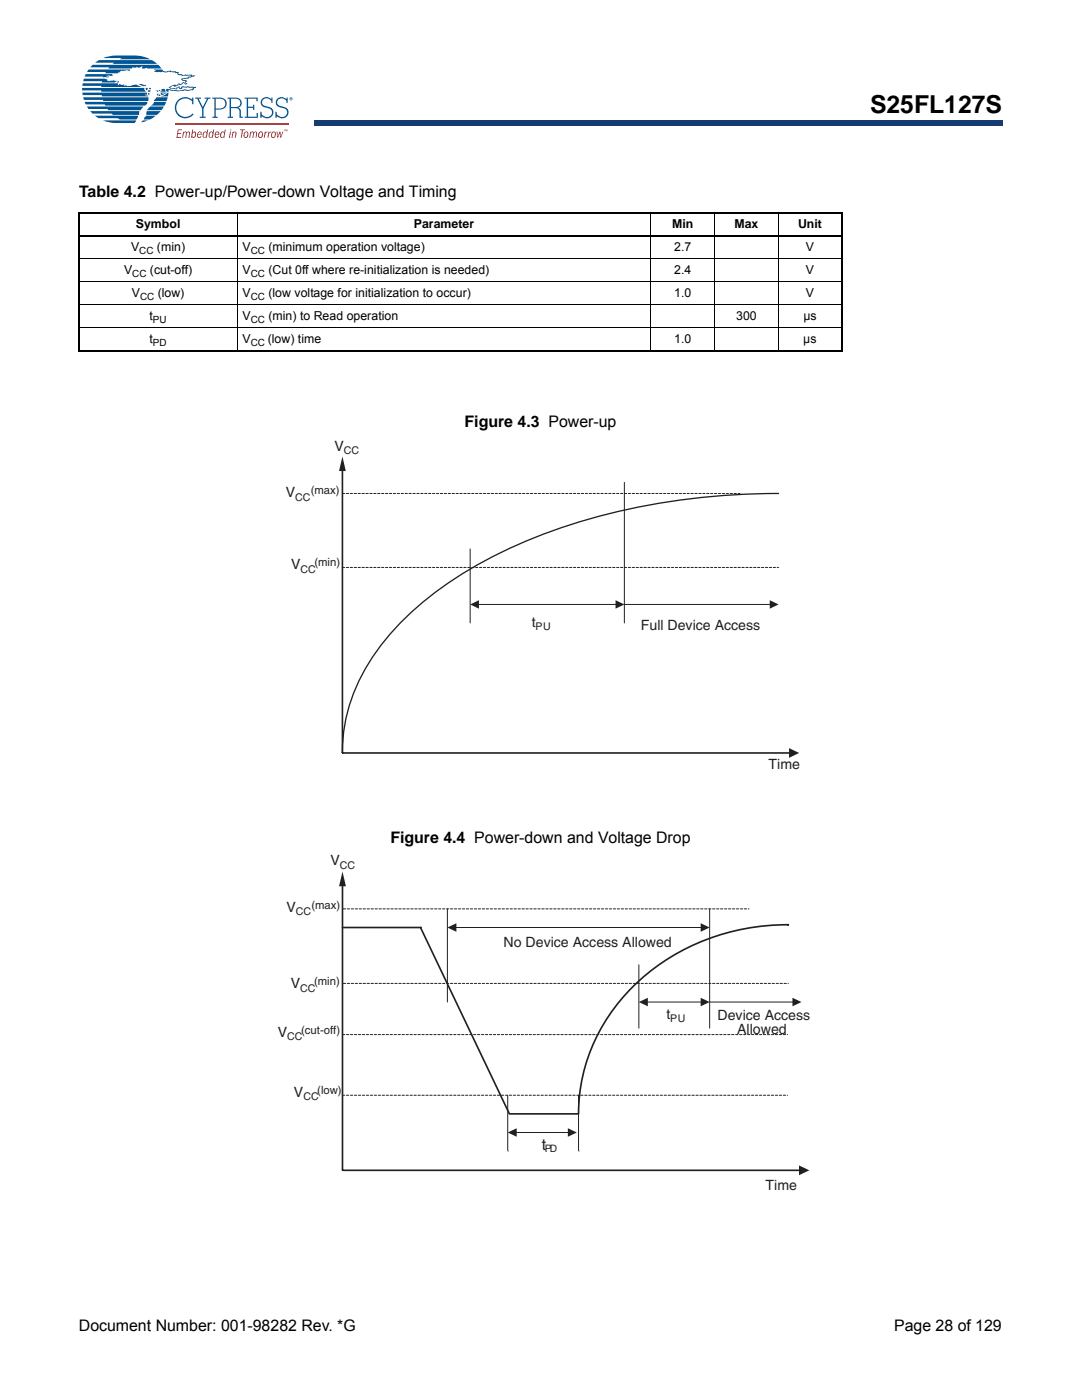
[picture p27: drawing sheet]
<svg xmlns="http://www.w3.org/2000/svg" width="216mm" height="279mm" viewBox="0 0 216 279" stroke-linecap="round" stroke-linejoin="round" font-family="sans-serif">
<defs><g id="words">
<text font-size="4.9" x="173.6" y="22.6">S25FL127S</text>
<g font-size="3.2">
<text x="15.8" y="39.3">Table 4.2 Power-up/Power-down Voltage and Timing</text>
<text x="92.7" y="85.2">Figure 4.3 Power-up</text>
<text x="77.9" y="168.3">Figure 4.4 Power-down and Voltage Drop</text>
<text x="15.7" y="265.6">Document Number: 001-98282 Rev. *G</text>
<text x="178.4" y="265.6">Page 28 of 129</text>
</g>
<text font-size="3.1" fill="#231f20" x="108.1" y="229.6">t</text>
<g font-size="2.8" fill="#231f20">
<text x="66.7" y="90">V</text>
<text x="57" y="99.2">V</text>
<text x="58.1" y="113.6">V</text>
<text x="106.1" y="125.1">t</text>
<text x="127.9" y="125.6">Full Device Access</text>
<text x="153.4" y="153.6">Time</text>
<text x="65.9" y="172.7">V</text>
<text x="57.1" y="181.9">V</text>
<text x="100.5" y="189">No Device Access Allowed</text>
<text x="58" y="197.3">V</text>
<text x="133" y="203.4">t</text>
<text x="143.2" y="203.5">Device Access</text>
<text x="55.4" y="206.9">V</text>
<text x="147.1" y="206.3">Allowed</text>
<text x="58.7" y="218.9">V</text>
<text x="152.8" y="237.5">Time</text>
</g>
<g font-size="2.5">
<text x="27.1" y="45.5">Symbol</text>
<text x="82.6" y="45.5">Parameter</text>
<text x="134.1" y="45.5">Min</text>
<text x="146.5" y="45.5">Max</text>
<text x="159.2" y="45.5">Unit</text>
<text x="26.2" y="50.1">V</text>
<text x="31.3" y="50.1">(min)</text>
<text x="48.4" y="50.1">V</text>
<text x="53.6" y="50.1">(minimum operation voltage)</text>
<text x="134.5" y="50.1">2.7</text>
<text x="160.8" y="50.1">V</text>
<text x="24.7" y="54.7">V</text>
<text x="26.3" y="59.3">V</text>
<text x="29.9" y="54.7">(cut-off)</text>
<text x="31.5" y="59.3">(low)</text>
<text x="48.4" y="59.3">V</text>
<text x="48.4" y="54.7">V</text>
<text x="53.6" y="54.7">(Cut 0ff where re-initialization is needed)</text>
<text x="53.6" y="59.3">(low voltage for initialization to occur)</text>
<text x="134.5" y="59.3">1.0</text>
<text x="134.5" y="54.7">2.4</text>
<text x="160.8" y="59.3">V</text>
<text x="160.8" y="54.7">V</text>
<text x="29.8" y="63.9">t</text>
<text x="48.4" y="63.9">V</text>
<text x="53.6" y="63.9">(min) to Read operation</text>
<text x="146.9" y="63.9">300</text>
<text x="160.3" y="63.9">µs</text>
<text x="29.8" y="68.5">t</text>
<text x="48.4" y="68.5">V</text>
<text x="53.4" y="68.5">(low) time</text>
<text x="134.5" y="68.5">1.0</text>
<text x="160.3" y="68.5">µs</text>
</g>
<g font-size="2.3" fill="#231f20">
<text x="62" y="98.6">(max)</text>
<text x="62.7" y="113">(min)</text>
<text x="62.1" y="181.3">(max)</text>
<text x="62.7" y="196.7">(min)</text>
<text x="60.1" y="206.3">(cut-off)</text>
<text x="63.3" y="218.3">(low)</text>
</g>
<g font-size="2.1" fill="#231f20">
<text x="68.6" y="90.7">CC</text>
<text x="58.9" y="99.9">CC</text>
<text x="60" y="114.3">CC</text>
<text x="106.9" y="125.7">PU</text>
<text x="67.8" y="173.4">CC</text>
<text x="59" y="182.6">CC</text>
<text x="59.9" y="198">CC</text>
<text x="133.7" y="204">PU</text>
<text x="57.3" y="207.6">CC</text>
<text x="60.5" y="219.6">CC</text>
</g>
<g font-size="2">
<text x="27.8" y="50.7">CC</text>
<text x="50" y="50.7">CC</text>
<text x="26.4" y="55.3">CC</text>
<text x="27.9" y="59.9">CC</text>
<text x="50" y="55.3">CC</text>
<text x="50" y="59.9">CC</text>
<text x="30.5" y="64.5">PU</text>
<text x="50" y="64.5">CC</text>
<text x="30.5" y="69.1">PD</text>
<text x="50" y="69.1">CC</text>
</g>
<text font-size="2" fill="#231f20" x="108.7" y="230">PD</text>
</g></defs>
<path d="M62.8 24.1h137.3v.9h-137.3z" fill="#163b71"/>
<path d="M62.7 25h137.3M62.8 24.1h137.2" fill="none" stroke="#163b71" stroke-width=".2"/>
<path d="M62.7 24h.2v1h-.2z" fill="#163b71"/>
<path d="M16.4 11.1h42v16.4h-42z" fill="#fff"/>
<g fill="#005596">
<path d="M29.6 17.9l.5 .1-.1 .2-.6 .1z"/>
<path d="M16.4 18.5h12.8a.28 .28 0 0 1 .1 .3 .28 .28 0 0 1-.4 .1l.6 .3h-9.2v-.2h-3.8z"/>
<path d="M17.1 14.8h5.5l-.3 .2h.3l-1.5 .2 .7 .1-.9 .1-.3 .1 .1-.2h-3.8z"/>
<path d="M19 12.5l.7-.5h10.6l1.1 .8h-8.9l.3-.3z"/>
<path d="M20.6 11.6l2-.5h4.5h-.2l1.6 .2 1.5 .5h-6.2l.6-.2z"/>
<path d="M16.5 16.6h6.9l.2 .5 .3-.3 .5 .2 .4-.1-.1 .2 1.3 .1a1.82 1.82 0 0 1 2.2 .2h-8v-.3h-3.8z"/>
<path d="M27.7 16.8h.5l.4 .1 .1 .1 .3-.1 .1 .2-.6 .1z"/>
<path d="M16.7 15.7h4.3l.5 .2h-.2a.85 .85 0 0 0 1 .2h1.1l-.5 .4h-2.6l.1-.3h-3.8z"/>
<path d="M23.3 16.3l.4-.1v.3h-.4z"/>
<path d="M17.7 13.9h8.1l.2 .1-.2 .1-.5-.1-.4 .1a1.76 1.76 0 0 0-1.4 .5h-2.5l.1-.2h-3.7z"/>
<path d="M30.7 13.9h1.7a.98 .98 0 0 0 1.4 .2h.3l.1 .1 1.5 .2-.1 .2 .1 .2 .9 .2 .4-.2 1.3 .1-.1 .2h.8l-.9 .4-.3-.1-.1 .2-1.3 .2 .9 .3v.2l-.2 .2 .3 .2a.37 .37 0 0 1-.4 .2 .37 .37 0 0 1-.3-.3l-.6 .4-.4-.2-.2 .3h-.5l.2 .2h-.2a.69 .69 0 0 0-1 .2l1.1 .2v-.2l.7-.3 .2 .4a.61 .61 0 0 1 .9-.3l.6-.1 1.7 .2-.8 .6-2.9 .2-1.9-.3v.4h-.3a.31 .31 0 0 1-.2-.3 .31 .31 0 0 1 .2-.3l1 .2a5.2 5.2 0 0 0 2.6-.1l.5 .2 1.1-.2-.1-.1 .2-.2-2.2-.1v.3l-.3 .1h-.2l-.2-.3-.4 .1v.3l-1.4-.2-.3-.3 1.1-.5a.92 .92 0 0 0 1-.3l.3 .2 .4-.3a.45 .45 0 0 1 .7 .2l-.2-.3 .1-.2a.55 .55 0 0 1-.8-.5l1.2-.2 .2-.2 .6-.1-.3-.1h-1.6l-.6-.1-.3-.1v-.3h-.3l-.2-.2-4.2-.1 .5-.3-.3 .1z"/>
<path d="M32.2 17.8l.5-.1 .2 .2 .2 .4h-1.1l.4-.2-.2-.1z"/>
<path d="M31.3 18l.3 .3h-.3z"/>
<path d="M16.4 17.5h12.4l.3 .8h-8.9v-.3h-3.8z"/>
<path d="M31.7 18h.3l-.2 .2z"/>
<path d="M29.8 17.5h.3v.2l-.1 .1h-.2z"/>
<path d="M29.1 17.5h.4l-.2 .5z"/>
<path d="M29.6 18.5l.3 .1-.1 .4-.2-.2z"/>
<path d="M18.3 13.1l.2-.2h13.1l.6 .8h-2.8l-.1-.2-.7 .2-.3-.1 .1-.4-.7 .3-.4-.2-.1 .2h-.8v.2h-4.8l.2-.3h-3.8z"/>
<path d="M32 18.5h1.2a.44 .44 0 0 1-.7 0l-.2 .1 .4 .2-.5 .1z"/>
<path d="M32.2 19.1l.7-.2 .7-.4-.1 .7h-1.3z"/>
<path d="M31.8 18.8l.2 .1v.2l-.5 .1z"/>
<path d="M31.4 18.7l.3 .1-.3 .3z"/>
<path d="M16.6 19.4h13v.2v.6h-9l-.1-.3h-3.8z"/>
<path d="M16.9 20.3h12.5v.2l-.5 .6h-7.9l-.1-.3h-3.8z"/>
<path d="M17.3 21.3h11.3l-.5 .7h-6.5l-.1-.2h-3.8z"/>
<path d="M18 22.2h9.8l-.1 .7h-5.2l-.2-.2h-3.8z"/>
<path d="M19 23.1h8.6l-.4 .7h-3.3l-.4-.2h-3.8z"/>
<path d="M20.5 24h6.7l-.3 .6h-3.7l-1.2-.1z"/>
<path d="M31.2 19.4h2.3l-.3 .8h-2.5z"/>
<path d="M30.7 20.3h2.5l-.4 .8h-2.6l.5-.5z"/>
<path d="M29.7 21.5l.2-.2h2.8l-.5 .7h-2.8z"/>
<path d="M29.3 22.2h2.8l-.8 .7h-2.1z"/>
<path d="M29.1 23.1h2l-1.2 .7h-1.2z"/>
<path d="M28.3 24.2l.2-.2h1l-1.3 .4z"/>
<path d="M35.5 20a2.15 2.15 0 0 1 2.8-.2v-.3h.3v1.3h-.3v-.6a1.84 1.84 0 0 0-2.6 0 1.84 1.84 0 0 0 .1 2.7 1.84 1.84 0 0 0 2.7-.3l.1 .2a2.11 2.11 0 0 1-3.1 .3 2.11 2.11 0 0 1 0-3.1z"/>
<path d="M38.9 19.5h1.2v.2h-.5l.9 1.7 .8-1.7h-.5v-.2h1.2v.2h-.4l-1 2v1.6h.4v.2h-1.1v-.2h.4v-1.6l-1-2h-.4z"/>
<path d="M48.8 19.5h2.6v.7h-.2v-.5h-1.7v1.6h1v-.4h.3v1.1h-.3v-.5h-1v1.8h1.7v-.7h.3v.9h-2.7v-.2h.4v-3.6h-.4z"/>
<path d="M52.2 19.8a1.28 1.28 0 0 1 1.9 0v-.3h.3v1h-.3a.89 .89 0 0 0-1-.9 .89 .89 0 0 0-.7 1.3l.5 .2a1.49 1.49 0 0 1 1.7 1.3 1.34 1.34 0 0 1-1 1.2 1.34 1.34 0 0 1-1.4-.4v.3h-.3v-1.2h.3a.99 .99 0 0 0 1.1 1.1 .89 .89 0 0 0 1-.8 .89 .89 0 0 0-.7-1 1.44 1.44 0 0 1-1.6-1.1z"/>
<path d="M55.2 19.8a1.28 1.28 0 0 1 2 0v-.3h.2v1h-.2a.89 .89 0 0 0-1.1-.9 .89 .89 0 0 0-.6 1.3l.4 .2a1.49 1.49 0 0 1 1.7 1.3 1.34 1.34 0 0 1-.9 1.2 1.34 1.34 0 0 1-1.5-.4v.3h-.2v-1.2h.2a.99 .99 0 0 0 1.1 1.1 .89 .89 0 0 0 1-.8 .89 .89 0 0 0-.7-1 1.44 1.44 0 0 1-1.6-1.1z"/>
<path d="M43 19.7v2a1.58 1.58 0 0 0 1.9-.7 .99 .99 0 0 0-1-1.3zM42.4 19.5a2.62 2.62 0 0 1 2.6 .4 1.21 1.21 0 0 1 .1 1.4 1.21 1.21 0 0 1-1.3 .6h-.8v1.4h.4v.2h-1v-.2h.4v-3.6h-.4z"/>
<path d="M46.1 19.7v1.7h.9a.84 .84 0 0 0 1-.9 .84 .84 0 0 0-1.1-.8zM45.4 19.5a2.71 2.71 0 0 1 2.6 .4 .99 .99 0 0 1-.5 1.6 .77 .77 0 0 1 .6 .9v.9h.4v.2h-.7v-1.1a.73 .73 0 0 0-.9-.8h-.8v1.7h.4v.2h-1.1v-.2h.4v-3.6h-.4z"/>
</g>
<path d="M34.9 24.7h22.7" fill="none" stroke="#e12726" stroke-width=".29"/>
<g fill="#e12726">
<path d="M35.5 25.8h.9l-.1 .2h-.7l-.1 .6h.6v.1h-.6l-.1 .7h.8l-.1 .1h-.9z"/>
<path d="M36.5 26.3h.2v.2l.3-.3 .3 .3a.35 .35 0 0 1 .5-.2 .35 .35 0 0 1 .1 .5l-.1 .7h-.2l.1-.9-.2-.2-.4 1.1h-.1l.1-.9-.1-.2a1.08 1.08 0 0 0-.5 1.1h-.2z"/>
<path d="M46.4 26.3h.2l-.1 .2a.35 .35 0 0 1 .5-.2 .35 .35 0 0 1 .2 .5l-.2 .7h-.1l.1-.9v-.2h-.3l-.3 1.1h-.2z"/>
<path d="M47.9 25.8h1v.2h-.4l-.3 1.5h-.2l.3-1.5h-.4z"/>
<path d="M49.9 26.3h.2v.2l.3-.3 .3 .3a.35 .35 0 0 1 .4-.2 .35 .35 0 0 1 .2 .5l-.1 .7h-.2l.1-.9-.2-.2-.4 1.1h-.1l.1-.9-.1-.2a1.08 1.08 0 0 0-.5 1.1h-.2z"/>
<path d="M52.8 26.3h.2v.3l.4-.4v.3l-.4 .1-.2 .9h-.2z"/>
<path d="M53.6 26.3h.1v.3l.4-.4v.3l-.3 .1-.3 .9h-.1z"/>
<path d="M55.2 26.3h.2v.9l.4-.9h.1l.1 .9 .4-.9h.1l-.4 1.2h-.2l-.1-1-.3 1h-.2z"/>
<path d="M38.6 26.5l-.2 .6 .2 .3a.74 .74 0 0 0 .3-.9zM38.4 25.8h.1l-.1 .6 .4-.2a.68 .68 0 0 1 .3 .8 .68 .68 0 0 1-.6 .5l-.2-.2-.2 .2z"/>
<path d="M39.7 26.4l-.2 .4h.6l-.1-.4zM39.5 26.5a.43 .43 0 0 1 .7 0l.1 .4-.8 .1 .1 .4 .3-.1 .1-.2 .2 .1a.45 .45 0 0 1-.4 .3 .45 .45 0 0 1-.4-.2z"/>
<path d="M40.8 26.5l-.2 .6 .1 .3a.54 .54 0 0 0 .5-.4 .54 .54 0 0 0-.2-.6zM40.6 26.5l.4-.3 .3 .2 .1-.6h.1l-.2 1.7h-.2v-.1a.37 .37 0 0 1-.3 .1 .37 .37 0 0 1-.3-.2z"/>
<path d="M42 26.5l-.2 .6 .1 .3a.54 .54 0 0 0 .5-.4 .54 .54 0 0 0-.2-.6zM41.8 26.5l.4-.3 .3 .2 .1-.6h.1l-.2 1.7h-.2v-.1a.37 .37 0 0 1-.3 .1 .37 .37 0 0 1-.3-.2z"/>
<path d="M43.2 26.4l-.2 .4h.6l-.1-.4zM43 26.5a.43 .43 0 0 1 .7 0l.1 .4-.8 .1 .1 .4 .3-.1 .1-.2 .2 .1a.45 .45 0 0 1-.4 .3 .45 .45 0 0 1-.4-.2z"/>
<path d="M44.3 26.5l-.2 .6 .1 .3a.54 .54 0 0 0 .5-.4 .54 .54 0 0 0-.2-.6zM44.1 26.5l.4-.3 .3 .2 .1-.6h.1l-.2 1.7h-.2v-.1a.37 .37 0 0 1-.3 .1 .37 .37 0 0 1-.3-.2z"/>
<path d="M46 25.8h.2l-.1 .2h-.2zM45.9 26.3h.2l-.2 1.2h-.2z"/>
<path d="M48.9 26.5l-.1 .5 .2 .4a.58 .58 0 0 0 .2-1zM48.8 26.4a.45 .45 0 0 1 .7 .1 .69 .69 0 0 1 0 .7 .69 .69 0 0 1-.7 .3 .87 .87 0 0 1 0-1.1z"/>
<path d="M51.9 26.5l-.2 .5 .2 .4a.58 .58 0 0 0 .2-1zM51.7 26.4a.45 .45 0 0 1 .7 .1 .69 .69 0 0 1 0 .7 .69 .69 0 0 1-.7 .3 .87 .87 0 0 1 0-1.1z"/>
<path d="M54.4 26.5l-.1 .5 .2 .4a.58 .58 0 0 0 .1-1zM54.2 26.4a.45 .45 0 0 1 .8 .1 .69 .69 0 0 1 0 .7 .69 .69 0 0 1-.7 .3 .87 .87 0 0 1-.1-1.1z"/>
<path d="M57 25.8l.2 .3 .1-.3v.4v-.3l-.1 .3-.2-.3v.3zM56.7 25.8h.2l-.1 .4z"/>
</g>
<path d="M58 19.6h.1zM57.9 19.5h.3v.4l-.1-.2-.2 .2zM57.8 19.7a.26 .26 0 0 0 .5 0 .26 .26 0 0 0-.5 0zM57.7 19.7a.35 .35 0 0 1 .7 0 .35 .35 0 0 1-.7 0z" fill="#005596"/>
<path d="M15.6 42.5h152.5M15.6 47.1h152.5M15.8 42.7v27.1M168 42.7v27.1M15.6 70h152.5" fill="none" stroke="#000" stroke-width=".36"/>
<path d="M15.6 51.6h152.5M15.6 56.2h152.5M47.3 42.3v27.9M129.9 42.3v27.9M142.6 42.3v27.9M155.3 42.3v27.9M15.6 60.8h152.5M15.6 65.4h152.5" fill="none" stroke="#000" stroke-width=".2"/>
<path d="M57 87.5h102.6v66.7h-102.6z" fill="#fff"/>
<path d="M155.4 98.5a129.4 129.4 0 0 0-53.2 10.7 71.8 71.8 0 0 0-24.7 17.7 35.1 35.1 0 0 0-9.2 23.3" fill="none" stroke="#231f20" stroke-width=".26"/>
<path d="M68.3 93.8l.1 56.5-.1-.1" fill="none" stroke="#231f20" stroke-width=".33"/>
<path d="M68.3 91.1l.7 2.9h-1.3z" fill="#231f20"/>
<path d="M68.4 150.3h89.2" fill="none" stroke="#231f20" stroke-width=".33"/>
<path d="M157.4 149.3l2.1 1-2.1 .9z" fill="#231f20"/>
<path d="M68.3 98.5h79.4M68.3 113.2h87.1" fill="none" stroke="#231f20" stroke-width=".2" stroke-dasharray=".5 .3"/>
<path d="M124.6 96.3v28M93.8 109.6v14.7M95.4 120.6h27.6" fill="none" stroke="#231f20" stroke-width=".2"/>
<g fill="#231f20">
<path d="M93.8 120.6l1.8-.8v1.7z"/>
<path d="M122.8 119.8l1.8 .8-1.8 .9z"/>
</g>
<path d="M124.6 120.6h29.1" fill="none" stroke="#231f20" stroke-width=".2"/>
<path d="M153.6 119.8l1.8 .8-1.8 .9z" fill="#231f20"/>
<path d="M55.5 170.2h106.2v68h-106.2z" fill="#fff"/>
<path d="M68.3 176.6l.1 57-.1-.1" fill="none" stroke="#231f20" stroke-width=".33"/>
<path d="M68.3 173.9l.7 3h-1.3z" fill="#231f20"/>
<path d="M68.6 233.6h91" fill="none" stroke="#231f20" stroke-width=".33"/>
<path d="M159.4 232.6l2.1 1-2.1 .9z" fill="#231f20"/>
<path d="M68.5 181.4h81M68.5 196.3h88.8" fill="none" stroke="#231f20" stroke-width=".2" stroke-dasharray=".5 .3"/>
<path d="M68.3 185.1h15.7M157.2 184.6h.1a42.9 42.9 0 0 0-36.2 18.6 34.9 34.9 0 0 0-5.7 19.1h-13.8l-17.7-37.2" fill="none" stroke="#231f20" stroke-width=".33"/>
<path d="M89.3 181.4v18.6M90.9 185.1h49.1M127.5 192.5v12.7M141.6 181.4v23.8M101.3 218.6l.1 11.1M115.4 218.6l.1 11.1" fill="none" stroke="#231f20" stroke-width=".2"/>
<g fill="#231f20">
<path d="M89.3 185.1l1.8-.8v1.7z"/>
<path d="M139.8 184.3l1.8 .8-1.8 .9z"/>
</g>
<path d="M103 226h10.5" fill="none" stroke="#231f20" stroke-width=".2"/>
<g fill="#231f20">
<path d="M101.3 226l1.8-.8v1.7z"/>
<path d="M113.3 225.2l1.8 .8-1.8 .9z"/>
</g>
<path d="M129.1 200h10.9" fill="none" stroke="#231f20" stroke-width=".2"/>
<g fill="#231f20">
<path d="M127.5 200l1.8-.9v1.7z"/>
<path d="M139.8 199.1l1.8 .9-1.8 .8z"/>
</g>
<path d="M141.6 200h16.7" fill="none" stroke="#231f20" stroke-width=".2"/>
<path d="M158.1 199.1l1.8 .9-1.8 .8z" fill="#231f20"/>
<path d="M68.3 218.6h88.8M68.3 206.5h88.8" fill="none" stroke="#231f20" stroke-width=".2" stroke-dasharray=".5 .3"/>
<use href="#words"/>
</svg>
